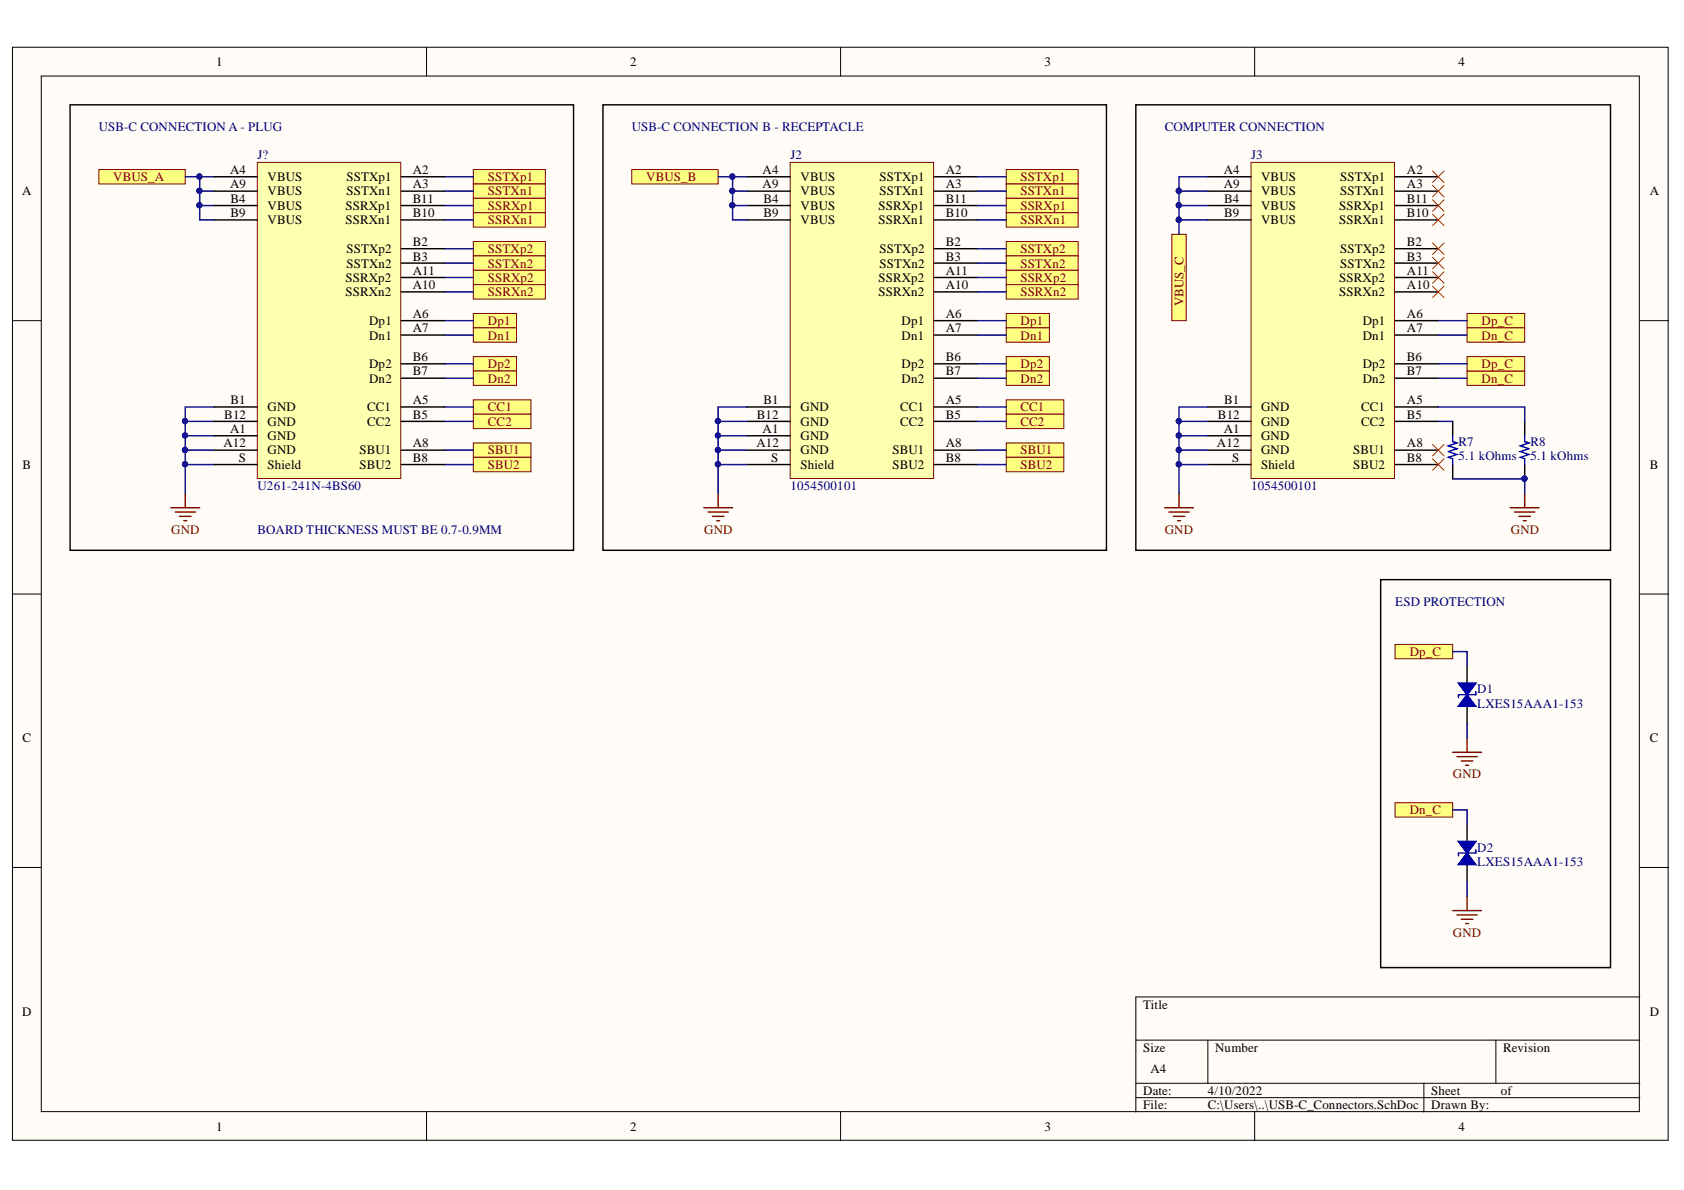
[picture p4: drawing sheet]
<svg xmlns="http://www.w3.org/2000/svg" width="297mm" height="210mm" viewBox="0 0 297 210" stroke-linecap="round" stroke-linejoin="round" font-family="sans-serif">
<defs><g id="words">
<g font-size="2.3">
<text x="38.1" y="11.6">1</text>
<text x="111.2" y="11.6">2</text>
<text x="184.2" y="11.6">3</text>
<text x="257.3" y="11.6">4</text>
<text x="3.9" y="34.5">A</text>
<text x="40.6" y="30.7">A4</text>
<text x="40.6" y="33.2">A9</text>
<text x="40.7" y="35.7">B4</text>
<text x="47.2" y="31.9">VBUS</text>
<text x="47.2" y="34.5">VBUS</text>
<text x="61.1" y="31.9">SSTXp1</text>
<text x="61.1" y="34.5">SSTXn1</text>
<text x="72.8" y="30.7">A2</text>
<text x="72.8" y="33.2">A3</text>
<text x="72.8" y="35.7">B11</text>
<text x="134.5" y="30.7">A4</text>
<text x="134.5" y="33.2">A9</text>
<text x="134.7" y="35.7">B4</text>
<text x="141.2" y="31.9">VBUS</text>
<text x="141.2" y="34.5">VBUS</text>
<text x="155.1" y="31.9">SSTXp1</text>
<text x="155.1" y="34.5">SSTXn1</text>
<text x="166.8" y="30.7">A2</text>
<text x="166.8" y="33.2">A3</text>
<text x="166.8" y="35.7">B11</text>
<text x="215.8" y="30.7">A4</text>
<text x="215.8" y="33.2">A9</text>
<text x="215.9" y="35.7">B4</text>
<text x="222.4" y="31.9">VBUS</text>
<text x="222.4" y="34.5">VBUS</text>
<text x="236.4" y="31.9">SSTXp1</text>
<text x="236.4" y="34.5">SSTXn1</text>
<text x="248.1" y="30.7">A2</text>
<text x="248.1" y="33.2">A3</text>
<text x="248.1" y="35.7">B11</text>
<text x="291" y="34.5">A</text>
<text x="40.7" y="38.3">B9</text>
<text x="47.2" y="39.5">VBUS</text>
<text x="47.2" y="37">VBUS</text>
<text x="61" y="39.5">SSRXn1</text>
<text x="61" y="37">SSRXp1</text>
<text x="72.8" y="38.3">B10</text>
<text x="134.7" y="38.3">B9</text>
<text x="141.2" y="39.5">VBUS</text>
<text x="141.2" y="37">VBUS</text>
<text x="155" y="39.5">SSRXn1</text>
<text x="155" y="37">SSRXp1</text>
<text x="166.8" y="38.3">B10</text>
<text x="215.9" y="38.3">B9</text>
<text x="222.4" y="39.5">VBUS</text>
<text x="222.4" y="37">VBUS</text>
<text x="236.2" y="39.5">SSRXn1</text>
<text x="236.2" y="37">SSRXp1</text>
<text x="248.1" y="38.3">B10</text>
<text x="61.1" y="44.7">SSTXp2</text>
<text x="61.1" y="47.2">SSTXn2</text>
<text x="72.8" y="43.4">B2</text>
<text x="72.8" y="46">B3</text>
<text x="155.1" y="44.7">SSTXp2</text>
<text x="155.1" y="47.2">SSTXn2</text>
<text x="166.8" y="43.4">B2</text>
<text x="166.8" y="46">B3</text>
<text x="236.4" y="44.7">SSTXp2</text>
<text x="236.4" y="47.2">SSTXn2</text>
<text x="248.1" y="43.4">B2</text>
<text x="248.1" y="46">B3</text>
<text x="61" y="52.3">SSRXn2</text>
<text x="61" y="49.8">SSRXp2</text>
<text x="72.8" y="51">A10</text>
<text x="72.8" y="48.5">A11</text>
<text x="155" y="52.3">SSRXn2</text>
<text x="155" y="49.8">SSRXp2</text>
<text x="166.8" y="51">A10</text>
<text x="166.8" y="48.5">A11</text>
<text x="236.2" y="52.3">SSRXn2</text>
<text x="236.2" y="49.8">SSRXp2</text>
<text x="248.1" y="51">A10</text>
<text x="248.1" y="48.5">A11</text>
<text x="65.1" y="57.4">Dp1</text>
<text x="65.1" y="59.9">Dn1</text>
<text x="72.8" y="56.1">A6</text>
<text x="72.8" y="58.6">A7</text>
<text x="159" y="57.4">Dp1</text>
<text x="159" y="59.9">Dn1</text>
<text x="166.8" y="56.1">A6</text>
<text x="166.8" y="58.6">A7</text>
<text x="240.4" y="57.4">Dp1</text>
<text x="240.4" y="59.9">Dn1</text>
<text x="248.1" y="56.1">A6</text>
<text x="248.1" y="58.6">A7</text>
<text x="65.1" y="65">Dp2</text>
<text x="72.8" y="63.7">B6</text>
<text x="159" y="65">Dp2</text>
<text x="166.8" y="63.7">B6</text>
<text x="240.4" y="65">Dp2</text>
<text x="248.1" y="63.7">B6</text>
<text x="40.7" y="71.3">B1</text>
<text x="65.1" y="67.5">Dn2</text>
<text x="72.8" y="71.3">A5</text>
<text x="72.8" y="66.2">B7</text>
<text x="134.7" y="71.3">B1</text>
<text x="159" y="67.5">Dn2</text>
<text x="166.8" y="71.3">A5</text>
<text x="166.8" y="66.2">B7</text>
<text x="215.9" y="71.3">B1</text>
<text x="240.4" y="67.5">Dn2</text>
<text x="248.1" y="71.3">A5</text>
<text x="248.1" y="66.2">B7</text>
<text x="39.6" y="73.8">B12</text>
<text x="40.6" y="76.4">A1</text>
<text x="47.2" y="77.6">GND</text>
<text x="47.2" y="72.6">GND</text>
<text x="47.2" y="75.1">GND</text>
<text x="64.8" y="72.6">CC1</text>
<text x="64.8" y="75.1">CC2</text>
<text x="72.8" y="73.8">B5</text>
<text x="133.5" y="73.8">B12</text>
<text x="134.5" y="76.4">A1</text>
<text x="141.2" y="77.6">GND</text>
<text x="141.2" y="72.6">GND</text>
<text x="141.2" y="75.1">GND</text>
<text x="158.8" y="72.6">CC1</text>
<text x="158.8" y="75.1">CC2</text>
<text x="166.8" y="73.8">B5</text>
<text x="214.8" y="73.8">B12</text>
<text x="215.8" y="76.4">A1</text>
<text x="222.4" y="77.6">GND</text>
<text x="222.4" y="72.6">GND</text>
<text x="222.4" y="75.1">GND</text>
<text x="240.1" y="72.6">CC1</text>
<text x="240.1" y="75.1">CC2</text>
<text x="248.1" y="73.8">B5</text>
<text x="4" y="82.7">B</text>
<text x="39.4" y="78.9">A12</text>
<text x="42.1" y="81.4">S</text>
<text x="47.2" y="80.2">GND</text>
<text x="47.2" y="82.7">Shield</text>
<text x="63.4" y="80.2">SBU1</text>
<text x="63.4" y="82.7">SBU2</text>
<text x="72.8" y="78.9">A8</text>
<text x="72.8" y="81.4">B8</text>
<text x="133.4" y="78.9">A12</text>
<text x="136" y="81.4">S</text>
<text x="141.2" y="80.2">GND</text>
<text x="141.2" y="82.7">Shield</text>
<text x="157.4" y="80.2">SBU1</text>
<text x="157.4" y="82.7">SBU2</text>
<text x="166.8" y="78.9">A8</text>
<text x="166.8" y="81.4">B8</text>
<text x="214.7" y="78.9">A12</text>
<text x="217.4" y="81.4">S</text>
<text x="222.4" y="80.2">GND</text>
<text x="222.4" y="82.7">Shield</text>
<text x="238.7" y="80.2">SBU1</text>
<text x="238.7" y="82.7">SBU2</text>
<text x="248.1" y="78.9">A8</text>
<text x="248.1" y="81.4">B8</text>
<text x="291" y="82.7">B</text>
<text x="4" y="130.9">C</text>
<text x="291" y="130.9">C</text>
<text x="3.9" y="179.2">D</text>
<text x="201.6" y="177.9">Title</text>
<text x="291" y="179.2">D</text>
<text x="201.6" y="185.5">Size</text>
<text x="214.3" y="185.5">Number</text>
<text x="265.1" y="185.5">Revision</text>
<text x="202.9" y="189.3">A4</text>
<text x="201.6" y="193.1">Date:</text>
<text x="201.6" y="195.7">File:</text>
<text x="213.1" y="193.1">4/10/2022</text>
<text x="213.1" y="195.7">C:\Users\..\USB-C_Connectors.SchDoc</text>
<text x="252.5" y="193.1">Sheet</text>
<text x="252.5" y="195.7">Drawn By:</text>
<text x="264.7" y="193.1">of</text>
<text x="38.1" y="199.5">1</text>
<text x="111.2" y="199.5">2</text>
<text x="184.2" y="199.5">3</text>
<text x="257.3" y="199.5">4</text>
</g>
<g font-size="2.3" fill="#000080">
<text x="17.4" y="23.1">USB-C CONNECTION A - PLUG</text>
<text x="111.4" y="23.1">USB-C CONNECTION B - RECEPTACLE</text>
<text x="205.4" y="23.1">COMPUTER CONNECTION</text>
<text x="45.4" y="28.1">J?</text>
<text x="139.4" y="28.1">J2</text>
<text x="220.7" y="28.1">J3</text>
<text x="257.3" y="81.2">5.1 kOhms</text>
<text x="257.3" y="78.6">R7</text>
<text x="270" y="81.2">5.1 kOhms</text>
<text x="270" y="78.6">R8</text>
<text x="45.4" y="86.5">U261-241N-4BS60</text>
<text x="139.4" y="86.5">1054500101</text>
<text x="220.7" y="86.5">1054500101</text>
<text x="45.4" y="94.1">BOARD THICKNESS MUST BE 0.7-0.9MM</text>
<text x="246.1" y="106.9">ESD PROTECTION</text>
<text x="260.6" y="122.3">D1</text>
<text x="260.6" y="124.9">LXES15AAA1-153</text>
<text x="260.6" y="150.2">D2</text>
<text x="260.6" y="152.7">LXES15AAA1-153</text>
</g>
<g font-size="2.3" fill="#800000">
<text x="20" y="31.9">VBUS_A</text>
<text x="86.1" y="31.9">SSTXp1</text>
<text x="86.1" y="34.5">SSTXn1</text>
<text x="114" y="31.9">VBUS_B</text>
<text x="180" y="31.9">SSTXp1</text>
<text x="180" y="34.5">SSTXn1</text>
<text x="86.1" y="37">SSRXp1</text>
<text x="86.1" y="39.5">SSRXn1</text>
<text x="180" y="37">SSRXp1</text>
<text x="180" y="39.5">SSRXn1</text>
<text x="86.1" y="44.7">SSTXp2</text>
<text x="86.1" y="47.2">SSTXn2</text>
<text x="180" y="44.7">SSTXp2</text>
<text x="180" y="47.2">SSTXn2</text>
<text x="86.1" y="49.8">SSRXp2</text>
<text x="86.1" y="52.3">SSRXn2</text>
<text x="180" y="49.8">SSRXp2</text>
<text x="180" y="52.3">SSRXn2</text>
<text x="86.1" y="57.4">Dp1</text>
<text x="86.1" y="59.9">Dn1</text>
<text x="180" y="57.4">Dp1</text>
<text x="180" y="59.9">Dn1</text>
<text x="208.7" y="54.1" transform="rotate(-90 208.7 54.1)">VBUS_C</text>
<text x="261.3" y="57.4">Dp_C</text>
<text x="261.3" y="59.9">Dn_C</text>
<text x="86.1" y="65">Dp2</text>
<text x="180" y="65">Dp2</text>
<text x="261.3" y="65">Dp_C</text>
<text x="86.1" y="67.5">Dn2</text>
<text x="180" y="67.5">Dn2</text>
<text x="261.3" y="67.5">Dn_C</text>
<text x="86.1" y="72.6">CC1</text>
<text x="86.1" y="75.1">CC2</text>
<text x="180" y="72.6">CC1</text>
<text x="180" y="75.1">CC2</text>
<text x="86.1" y="80.2">SBU1</text>
<text x="86.1" y="82.7">SBU2</text>
<text x="180" y="80.2">SBU1</text>
<text x="180" y="82.7">SBU2</text>
<text x="30.2" y="94.1">GND</text>
<text x="124.2" y="94.1">GND</text>
<text x="205.4" y="94.1">GND</text>
<text x="266.5" y="94.1">GND</text>
<text x="248.7" y="115.7">Dp_C</text>
<text x="256.3" y="137.3">GND</text>
<text x="248.7" y="143.6">Dn_C</text>
<text x="256.3" y="165.2">GND</text>
</g>
</g></defs>
<g fill="#fffcf8" stroke="#000" stroke-width=".18">
<path d="M2.2 8.3h292v192.8h-292z"/>
<path d="M7.3 13.4h281.9v182.7h-281.9z"/>
</g>
<g fill="none" stroke="#000" stroke-width=".18">
<path d="M75.2 8.3v5.1M148.3 8.3v5.1M221.3 8.3v5.1M2.2 56.6h5.1M289.3 56.6h5M2.2 104.8h5.1M289.3 104.8h5M2.2 153h5.1M289.3 153h5M289.3 175.9h-89v20.3M75.2 196.2v5M148.3 196.2v5"/>
<path d="M200.3 183.5h89M200.3 191.1h89M200.3 193.6h89M213 183.5v7.6M221.3 196.2v5M251.2 191.1v5.1M263.9 183.5v7.6"/>
</g>
<path d="M139.4 28.6h25.3v55.8h-25.3z" fill="#ffffb0" stroke="#800000" stroke-width=".18"/>
<g fill="none" stroke="#000" stroke-width=".25">
<path d="M131.8 31.2h7.6M131.8 33.7h7.6M131.8 38.8h7.6M131.8 36.3h7.6M164.8 31.2h7.6M164.8 33.7h7.6M164.8 38.8h7.6M164.8 36.3h7.6M164.8 56.6h7.6M164.8 59.1h7.6M164.8 51.5h7.6M164.8 48.9h7.6"/>
<path d="M164.8 43.9h7.6M164.8 46.4h7.6M131.8 76.9h7.6M131.8 79.4h7.6M131.8 71.8h7.6M131.8 74.3h7.6M164.8 79.4h7.6M164.8 71.8h7.6M164.8 74.3h7.6M164.8 64.2h7.6M164.8 66.7h7.6M131.8 81.9h7.6"/>
<path d="M164.8 81.9h7.6"/>
</g>
<path d="M220.7 28.6h25.3v55.8h-25.3z" fill="#ffffb0" stroke="#800000" stroke-width=".18"/>
<g fill="none" stroke="#000" stroke-width=".25">
<path d="M213 31.2h7.7M213 33.7h7.7M213 38.8h7.7M213 36.3h7.7M246.1 31.2h7.6M246.1 33.7h7.6M246.1 38.8h7.6M246.1 36.3h7.6M246.1 56.6h7.6M246.1 59.1h7.6M246.1 51.5h7.6M246.1 48.9h7.6"/>
<path d="M246.1 43.9h7.6M246.1 46.4h7.6M213 76.9h7.7M213 79.4h7.7M213 71.8h7.7M213 74.3h7.7M246.1 79.4h7.6M246.1 71.8h7.6M246.1 74.3h7.6M246.1 64.2h7.6M246.1 66.7h7.6M213 81.9h7.7"/>
<path d="M246.1 81.9h7.6"/>
</g>
<path d="M17.4 29.9h15.3v2.5h-15.3z" fill-rule="evenodd" fill="#ffff80" stroke="#800000" stroke-width=".18"/>
<path d="M30.1 89.6h5.1M30.9 90.3h3.6M31.7 91.1h2M32.4 91.8h.5M32.7 87v2.6" fill="none" stroke="#800000" stroke-width=".25"/>
<path d="M111.4 29.9h15.3v2.5h-15.3z" fill-rule="evenodd" fill="#ffff80" stroke="#800000" stroke-width=".18"/>
<path d="M124.1 89.6h5.1M124.9 90.3h3.6M125.7 91.1h2M126.4 91.8h.5M126.7 87v2.6" fill="none" stroke="#800000" stroke-width=".25"/>
<path d="M206.7 41.3h2.5v15.3h-2.5z" fill-rule="evenodd" fill="#ffff80" stroke="#800000" stroke-width=".18"/>
<path d="M205.4 89.6h5.1M206.2 90.3h3.5M207 91.1h2M207.7 91.8h.5M208 87v2.6" fill="none" stroke="#800000" stroke-width=".25"/>
<g fill="#ffff80" stroke="#800000" stroke-width=".18">
<path d="M83.5 29.9h12.7v2.5h-12.7z" fill-rule="evenodd"/>
<path d="M83.5 32.4h12.7v2.6h-12.7z" fill-rule="evenodd"/>
<path d="M83.5 35h12.7v2.5h-12.7z" fill-rule="evenodd"/>
<path d="M83.5 37.5h12.7v2.6h-12.7z" fill-rule="evenodd"/>
<path d="M83.5 42.6h12.7v2.5h-12.7z" fill-rule="evenodd"/>
<path d="M83.5 45.1h12.7v2.6h-12.7z" fill-rule="evenodd"/>
<path d="M83.5 47.7h12.7v2.5h-12.7z" fill-rule="evenodd"/>
<path d="M83.5 50.2h12.7v2.6h-12.7z" fill-rule="evenodd"/>
<path d="M83.5 55.3h7.6v2.5h-7.6z" fill-rule="evenodd"/>
<path d="M83.5 57.8h7.6v2.6h-7.6z" fill-rule="evenodd"/>
<path d="M83.5 62.9h7.6v2.5h-7.6z" fill-rule="evenodd"/>
<path d="M83.5 65.4h7.6v2.6h-7.6z" fill-rule="evenodd"/>
<path d="M83.5 70.5h10.2v2.6h-10.2z" fill-rule="evenodd"/>
<path d="M83.5 73.1h10.2v2.5h-10.2z" fill-rule="evenodd"/>
<path d="M83.5 78.1h10.2v2.6h-10.2z" fill-rule="evenodd"/>
<path d="M83.5 80.7h10.2v2.5h-10.2z" fill-rule="evenodd"/>
<path d="M177.5 29.9h12.7v2.5h-12.7z" fill-rule="evenodd"/>
<path d="M177.5 32.4h12.7v2.6h-12.7z" fill-rule="evenodd"/>
<path d="M177.5 35h12.7v2.5h-12.7z" fill-rule="evenodd"/>
<path d="M177.5 37.5h12.7v2.6h-12.7z" fill-rule="evenodd"/>
<path d="M177.5 42.6h12.7v2.5h-12.7z" fill-rule="evenodd"/>
<path d="M177.5 45.1h12.7v2.6h-12.7z" fill-rule="evenodd"/>
<path d="M177.5 47.7h12.7v2.5h-12.7z" fill-rule="evenodd"/>
<path d="M177.5 50.2h12.7v2.6h-12.7z" fill-rule="evenodd"/>
<path d="M177.5 70.5h10.1v2.6h-10.1z" fill-rule="evenodd"/>
<path d="M177.5 73.1h10.1v2.5h-10.1z" fill-rule="evenodd"/>
<path d="M177.5 78.1h10.1v2.6h-10.1z" fill-rule="evenodd"/>
<path d="M177.5 80.7h10.1v2.5h-10.1z" fill-rule="evenodd"/>
</g>
<g fill="none" stroke="#f00" stroke-width=".18">
<path d="M252.7 30.2l2 2M252.7 32.7l2 2M252.7 35.2l2 2.1M252.7 37.8l2 2M254.7 30.2l-2 2M254.7 32.7l-2 2M254.7 35.2l-2 2.1M254.7 37.8l-2 2M252.7 42.9l2 2M252.7 45.4l2 2M252.7 47.9l2 2.1M252.7 50.5l2 2"/>
<path d="M254.7 42.9l-2 2M254.7 45.4l-2 2M254.7 47.9l-2 2.1M254.7 50.5l-2 2M252.7 78.4l2 2M254.7 78.4l-2 2M252.7 80.9l2 2.1M254.7 80.9l-2 2.1"/>
</g>
<g fill="#ffff80" stroke="#800000" stroke-width=".18">
<path d="M258.8 55.3h10.1v2.5h-10.1z" fill-rule="evenodd"/>
<path d="M258.8 57.8h10.1v2.6h-10.1z" fill-rule="evenodd"/>
<path d="M258.8 65.4h10.1v2.6h-10.1z" fill-rule="evenodd"/>
<path d="M258.8 62.9h10.1v2.5h-10.1z" fill-rule="evenodd"/>
</g>
<path d="M12.4 18.5h88.8v78.6h-88.8zM106.4 18.5h88.8v78.6h-88.8zM200.3 18.5h83.8v78.6h-83.8zM256.2 74.3v2.6M268.9 74.3v2.6M256.2 81.9v2.6M268.9 81.9v2.6M258.8 117.5v4M258.8 123.6v4" fill="none" stroke="#000" stroke-width=".25"/>
<circle cx="268.9" cy="84.4" r=".46" fill="#000080" stroke="#000080" stroke-width=".18"/>
<path d="M256.2 76.9v1l.8 .2-1.5 .5 1.5 .5-1.5 .6 1.5 .5-1.5 .5 .7 .2v1M268.9 76.9v1l.8 .2-1.5 .5 1.5 .5-1.5 .6 1.5 .5-1.5 .5 .7 .2v1" fill="none" stroke="#00f" stroke-width=".25"/>
<path d="M266.4 89.6h5.1M267.2 90.3h3.5M267.9 91.1h2.1M268.7 91.8h.5M268.9 87v2.6" fill="none" stroke="#800000" stroke-width=".25"/>
<path d="M257.3 120.5h3l-1.5 2.1z" fill="#00f"/>
<path d="M257.3 120.5h3l-1.5 2.1z" fill="none" stroke="#00f" stroke-width=".25"/>
<path d="M258.8 122.6l1.5 2h-3z" fill="#00f"/>
<path d="M258.8 122.6l1.5 2h-3z" fill="none" stroke="#00f" stroke-width=".25"/>
<path d="M257.3 120.5h3l-1.5 2.1z" fill="#00f"/>
<path d="M257.3 120.5h3l-1.5 2.1z" fill="none" stroke="#00f" stroke-width=".25"/>
<path d="M258.8 122.6l1.5 2h-3z" fill="#00f"/>
<path d="M258.8 122.6l1.5 2h-3zM260.3 122v.6h-3v.5" fill="none" stroke="#00f" stroke-width=".25"/>
<path d="M246.1 113.7h10.1v2.5h-10.1z" fill-rule="evenodd" fill="#ffff80" stroke="#800000" stroke-width=".18"/>
<path d="M256.2 132.7h5.1M257 133.5h3.6M257.8 134.2h2M258.5 135h.5M258.8 130.2v2.5" fill="none" stroke="#800000" stroke-width=".25"/>
<path d="M246.1 141.6h10.1v2.5h-10.1z" fill-rule="evenodd" fill="#ffff80" stroke="#800000" stroke-width=".18"/>
<path d="M258.8 145.4v4.1M258.8 151.5v4" fill="none" stroke="#000" stroke-width=".25"/>
<path d="M257.3 148.4h3l-1.5 2.1z" fill="#00f"/>
<path d="M257.3 148.4h3l-1.5 2.1z" fill="none" stroke="#00f" stroke-width=".25"/>
<path d="M258.8 150.5l1.5 2h-3z" fill="#00f"/>
<path d="M258.8 150.5l1.5 2h-3z" fill="none" stroke="#00f" stroke-width=".25"/>
<path d="M257.3 148.4h3l-1.5 2.1z" fill="#00f"/>
<path d="M257.3 148.4h3l-1.5 2.1z" fill="none" stroke="#00f" stroke-width=".25"/>
<path d="M258.8 150.5l1.5 2h-3z" fill="#00f"/>
<path d="M258.8 150.5l1.5 2h-3zM260.3 150v.5h-3v.5" fill="none" stroke="#00f" stroke-width=".25"/>
<path d="M258.8 158.1v2.5M256.2 160.6h5.1M257 161.4h3.6M257.8 162.1h2M258.5 162.9h.5" fill="none" stroke="#800000" stroke-width=".25"/>
<path d="M243.5 102.2h40.6v68.5h-40.6z" fill="none" stroke="#000" stroke-width=".25"/>
<g fill="#ffff80" stroke="#800000" stroke-width=".18">
<path d="M177.5 55.3h7.6v2.5h-7.6z" fill-rule="evenodd"/>
<path d="M177.5 57.8h7.6v2.6h-7.6z" fill-rule="evenodd"/>
<path d="M177.5 62.9h7.6v2.5h-7.6z" fill-rule="evenodd"/>
<path d="M177.5 65.4h7.6v2.6h-7.6z" fill-rule="evenodd"/>
</g>
<g fill="none" stroke="#000080" stroke-width=".25">
<path d="M32.7 31.2h5.1M35.2 31.2v7.6h2.6M35.2 36.3h2.6M35.2 33.7h2.6M78.4 36.3h5.1M78.4 33.7h5.1M78.4 31.2h5.1M78.4 38.8h5.1M126.7 31.2h5.1M129.2 31.2v7.6h2.6M129.2 36.3h2.6M129.2 33.7h2.6"/>
<path d="M172.4 36.3h5.1M172.4 33.7h5.1M172.4 31.2h5.1M172.4 38.8h5.1M208 36.3h5M208 33.7h5M208 38.8v2.5M213 31.2h-5v7.6h5M78.4 43.9h5.1M78.4 46.4h5.1M78.4 48.9h5.1M78.4 51.5h5.1"/>
<path d="M78.4 56.6h5.1M78.4 59.1h5.1M172.4 43.9h5.1M172.4 46.4h5.1M172.4 48.9h5.1M172.4 51.5h5.1M172.4 56.6h5.1M172.4 59.1h5.1M253.7 56.6h5.1M253.7 59.1h5.1M32.7 74.3h5.1M32.7 76.9h5.1"/>
<path d="M32.7 79.4h5.1M37.8 71.8h-5.1v15.2M78.4 74.3h5.1M78.4 79.4h5.1M78.4 64.2h5.1M78.4 66.7h5.1M78.4 71.8h5.1M126.7 74.3h5.1M126.7 76.9h5.1M126.7 79.4h5.1M131.8 71.8h-5.1v15.2M172.4 74.3h5.1"/>
<path d="M172.4 79.4h5.1M172.4 64.2h5.1M172.4 66.7h5.1M172.4 71.8h5.1M208 74.3h5M208 76.9h5M208 79.4h5M213 71.8h-5v15.2M253.7 71.8h15.2v2.5M253.7 74.3h2.5M253.7 64.2h5.1M253.7 66.7h5.1"/>
<path d="M32.7 81.9h5.1M78.4 81.9h5.1M126.7 81.9h5.1M172.4 81.9h5.1M208 81.9h5M256.2 84.5h12.7v2.5M256.2 114.9h2.6v2.6M258.8 127.6v2.6M256.2 142.9h2.6v2.5M258.8 155.5v2.6"/>
</g>
<g fill="#000080" stroke="#000080" stroke-width=".18">
<circle cx="35.2" cy="31.1" r=".46"/>
<circle cx="35.2" cy="33.7" r=".46"/>
<circle cx="35.2" cy="36.2" r=".46"/>
<circle cx="32.6" cy="74.3" r=".46"/>
<circle cx="32.6" cy="76.8" r=".46"/>
<circle cx="32.6" cy="79.4" r=".46"/>
<circle cx="32.6" cy="81.9" r=".46"/>
<circle cx="129.2" cy="31.1" r=".46"/>
<circle cx="129.2" cy="33.7" r=".46"/>
<circle cx="129.2" cy="36.2" r=".46"/>
<circle cx="126.6" cy="74.3" r=".46"/>
<circle cx="126.6" cy="76.8" r=".46"/>
<circle cx="126.6" cy="79.4" r=".46"/>
<circle cx="126.6" cy="81.9" r=".46"/>
<circle cx="207.9" cy="36.2" r=".46"/>
<circle cx="207.9" cy="33.7" r=".46"/>
<circle cx="207.9" cy="74.3" r=".46"/>
<circle cx="207.9" cy="76.8" r=".46"/>
<circle cx="207.9" cy="79.4" r=".46"/>
<circle cx="207.9" cy="81.9" r=".46"/>
<circle cx="268.9" cy="84.4" r=".46"/>
<circle cx="207.9" cy="38.8" r=".46"/>
</g>
<path d="M45.4 28.6h25.3v55.8h-25.3z" fill="#ffffb0" stroke="#800000" stroke-width=".18"/>
<g fill="none" stroke="#000" stroke-width=".25">
<path d="M37.8 31.2h7.6M37.8 33.7h7.6M37.8 38.8h7.6M37.8 36.3h7.6M70.8 31.2h7.6M70.8 33.7h7.6M70.8 38.8h7.6M70.8 36.3h7.6M70.8 56.6h7.6M70.8 59.1h7.6M70.8 51.5h7.6M70.8 48.9h7.6"/>
<path d="M70.8 43.9h7.6M70.8 46.4h7.6M37.8 76.9h7.6M37.8 79.4h7.6M37.8 71.8h7.6M37.8 74.3h7.6M70.8 79.4h7.6M70.8 71.8h7.6M70.8 74.3h7.6M70.8 64.2h7.6M70.8 66.7h7.6M37.8 81.9h7.6"/>
<path d="M70.8 81.9h7.6"/>
</g>
<use href="#words"/>
</svg>
